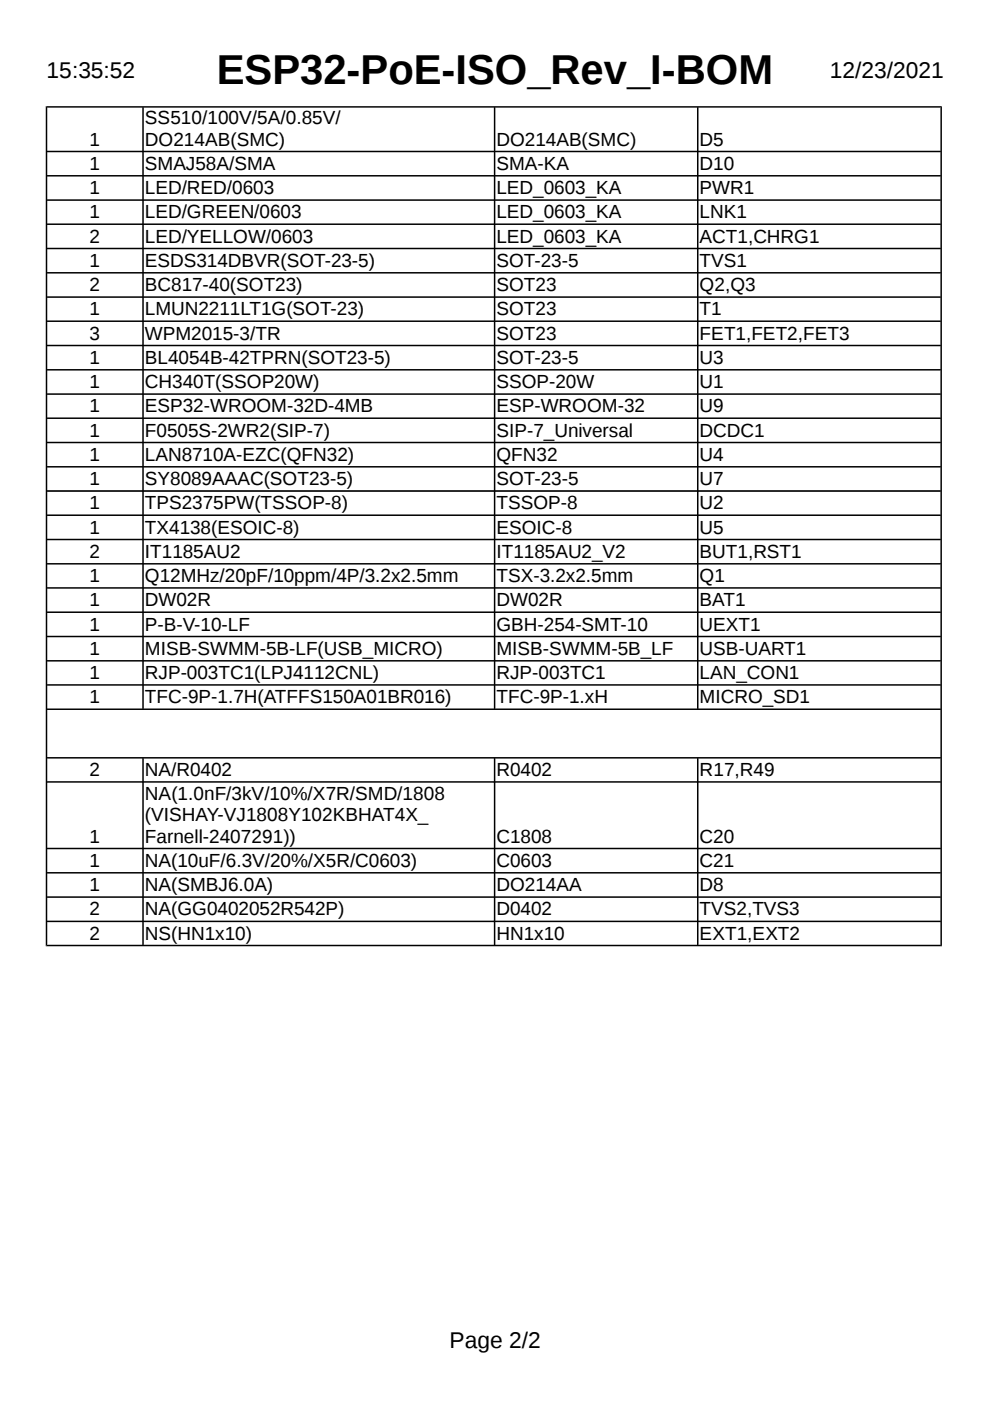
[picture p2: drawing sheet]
<svg xmlns="http://www.w3.org/2000/svg" width="210mm" height="297mm" viewBox="0 0 210 297" stroke-linecap="round" stroke-linejoin="round" font-family="sans-serif">
<defs><g id="words">
<text font-size="8.9" x="46" y="17.9">ESP32-PoE-ISO_Rev_I-BOM</text>
<g font-size="4.8">
<text x="9.9" y="16.5">15:35:52</text>
<text x="176" y="16.5">12/23/2021</text>
<text x="95.3" y="285.9">Page 2/2</text>
</g>
<g font-size="4">
<text x="30.7" y="26.4">SS510/100V/5A/0.85V/</text>
<text x="19" y="30.9">1</text>
<text x="30.7" y="30.9">DO214AB(SMC)</text>
<text x="105.3" y="30.9">DO214AB(SMC)</text>
<text x="148.3" y="30.9">D5</text>
<text x="19" y="36">1</text>
<text x="19" y="41.2">1</text>
<text x="30.7" y="36">SMAJ58A/SMA</text>
<text x="30.7" y="41.2">LED/RED/0603</text>
<text x="105.3" y="36">SMA-KA</text>
<text x="105.3" y="41.2">LED_0603_KA</text>
<text x="148.3" y="36">D10</text>
<text x="148.3" y="41.2">PWR1</text>
<text x="19" y="46.3">1</text>
<text x="30.7" y="46.3">LED/GREEN/0603</text>
<text x="105.3" y="46.3">LED_0603_KA</text>
<text x="148.3" y="46.3">LNK1</text>
<text x="19" y="51.5">2</text>
<text x="30.7" y="51.5">LED/YELLOW/0603</text>
<text x="105.3" y="51.5">LED_0603_KA</text>
<text x="148.3" y="51.5">ACT1,CHRG1</text>
<text x="19" y="56.6">1</text>
<text x="30.7" y="56.6">ESDS314DBVR(SOT-23-5)</text>
<text x="105.3" y="56.6">SOT-23-5</text>
<text x="148.3" y="56.6">TVS1</text>
<text x="19" y="61.7">2</text>
<text x="30.7" y="61.7">BC817-40(SOT23)</text>
<text x="105.3" y="61.7">SOT23</text>
<text x="148.3" y="61.8">Q2,Q3</text>
<text x="19" y="66.9">1</text>
<text x="30.7" y="66.9">LMUN2211LT1G(SOT-23)</text>
<text x="105.3" y="66.9">SOT23</text>
<text x="148.3" y="66.9">T1</text>
<text x="19" y="72">3</text>
<text x="19" y="77.2">1</text>
<text x="30.7" y="72">WPM2015-3/TR</text>
<text x="30.7" y="77.2">BL4054B-42TPRN(SOT23-5)</text>
<text x="105.3" y="72">SOT23</text>
<text x="105.3" y="77.2">SOT-23-5</text>
<text x="148.3" y="77.2">U3</text>
<text x="148.3" y="72">FET1,FET2,FET3</text>
<text x="19" y="82.3">1</text>
<text x="30.7" y="82.3">CH340T(SSOP20W)</text>
<text x="105.3" y="82.3">SSOP-20W</text>
<text x="148.3" y="82.3">U1</text>
<text x="19" y="87.5">1</text>
<text x="30.7" y="87.5">ESP32-WROOM-32D-4MB</text>
<text x="105.3" y="87.5">ESP-WROOM-32</text>
<text x="148.3" y="87.5">U9</text>
<text x="19" y="92.6">1</text>
<text x="30.7" y="92.6">F0505S-2WR2(SIP-7)</text>
<text x="105.3" y="92.6">SIP-7_Universal</text>
<text x="148.3" y="92.6">DCDC1</text>
<text x="19" y="97.7">1</text>
<text x="30.7" y="97.7">LAN8710A-EZC(QFN32)</text>
<text x="105.3" y="97.7">QFN32</text>
<text x="148.3" y="97.7">U4</text>
<text x="19" y="102.9">1</text>
<text x="30.7" y="102.9">SY8089AAAC(SOT23-5)</text>
<text x="105.3" y="102.9">SOT-23-5</text>
<text x="148.3" y="102.9">U7</text>
<text x="19" y="108">1</text>
<text x="19" y="113.2">1</text>
<text x="30.7" y="108">TPS2375PW(TSSOP-8)</text>
<text x="30.7" y="113.2">TX4138(ESOIC-8)</text>
<text x="105.3" y="108">TSSOP-8</text>
<text x="105.3" y="113.2">ESOIC-8</text>
<text x="148.3" y="108">U2</text>
<text x="148.3" y="113.2">U5</text>
<text x="19" y="118.3">2</text>
<text x="30.7" y="118.3">IT1185AU2</text>
<text x="105.3" y="118.3">IT1185AU2_V2</text>
<text x="148.3" y="118.3">BUT1,RST1</text>
<text x="19" y="123.4">1</text>
<text x="30.7" y="123.4">Q12MHz/20pF/10ppm/4P/3.2x2.5mm</text>
<text x="105.3" y="123.4">TSX-3.2x2.5mm</text>
<text x="148.3" y="123.4">Q1</text>
<text x="19" y="128.6">1</text>
<text x="30.7" y="128.6">DW02R</text>
<text x="105.3" y="128.6">DW02R</text>
<text x="148.3" y="128.6">BAT1</text>
<text x="19" y="133.7">1</text>
<text x="30.7" y="133.7">P-B-V-10-LF</text>
<text x="105.3" y="133.7">GBH-254-SMT-10</text>
<text x="148.3" y="133.7">UEXT1</text>
<text x="19" y="138.9">1</text>
<text x="30.7" y="138.9">MISB-SWMM-5B-LF(USB_MICRO)</text>
<text x="105.3" y="138.9">MISB-SWMM-5B_LF</text>
<text x="148.3" y="138.9">USB-UART1</text>
<text x="19" y="144">1</text>
<text x="19" y="149.2">1</text>
<text x="30.7" y="144">RJP-003TC1(LPJ4112CNL)</text>
<text x="30.7" y="149.2">TFC-9P-1.7H(ATFFS150A01BR016)</text>
<text x="105.3" y="144">RJP-003TC1</text>
<text x="105.3" y="149.2">TFC-9P-1.xH</text>
<text x="148.3" y="144">LAN_CON1</text>
<text x="148.3" y="149.2">MICRO_SD1</text>
<text x="19" y="164.6">2</text>
<text x="30.7" y="164.6">NA/R0402</text>
<text x="105.3" y="164.6">R0402</text>
<text x="148.3" y="164.6">R17,R49</text>
<text x="30.7" y="169.7">NA(1.0nF/3kV/10%/X7R/SMD/1808</text>
<text x="19" y="178.7">1</text>
<text x="30.7" y="174.2">(VISHAY-VJ1808Y102KBHAT4X_</text>
<text x="30.7" y="178.7">Farnell-2407291))</text>
<text x="105.3" y="178.7">C1808</text>
<text x="148.3" y="178.7">C20</text>
<text x="19" y="183.8">1</text>
<text x="30.7" y="183.8">NA(10uF/6.3V/20%/X5R/C0603)</text>
<text x="105.3" y="183.8">C0603</text>
<text x="148.3" y="183.8">C21</text>
<text x="19" y="189">1</text>
<text x="30.7" y="189">NA(SMBJ6.0A)</text>
<text x="105.3" y="189">DO214AA</text>
<text x="148.3" y="189">D8</text>
<text x="19" y="194.1">2</text>
<text x="30.7" y="194.1">NA(GG0402052R542P)</text>
<text x="105.3" y="194.1">D0402</text>
<text x="148.3" y="194.1">TVS2,TVS3</text>
<text x="19" y="199.2">2</text>
<text x="30.7" y="199.2">NS(HN1x10)</text>
<text x="105.3" y="199.2">HN1x10</text>
<text x="148.3" y="199.2">EXT1,EXT2</text>
</g>
</g></defs>
<g fill="#000">
<path d="M9.7 22.5h190l-.3 .3h-189.4z" fill-rule="evenodd"/>
<path d="M10 32h189.4l.1 .1-.1 .2h-189.4l-.1-.2z" fill-rule="evenodd"/>
<path d="M9.9 37.3l.1-.2h189.4l.1 .2-.1 .1h-189.4z" fill-rule="evenodd"/>
<path d="M10 42.3h189.4l.1 .1-.1 .2h-189.4l-.1-.2z" fill-rule="evenodd"/>
<path d="M10 47.4h189.4l.1 .2-.1 .1h-189.4l-.1-.1z" fill-rule="evenodd"/>
<path d="M10 52.5h189.4l.1 .2-.1 .1h-189.4l-.1-.1z" fill-rule="evenodd"/>
<path d="M10 57.7h189.4l.1 .1-.1 .2h-189.4l-.1-.2z" fill-rule="evenodd"/>
<path d="M10 62.8h189.4l.1 .2-.1 .1h-189.4l-.1-.1z" fill-rule="evenodd"/>
<path d="M10 67.9h189.4l.1 .2-.1 .2h-189.4l-.1-.2z" fill-rule="evenodd"/>
<path d="M10 73.1h189.4l.1 .2-.1 .1h-189.4l-.1-.1z" fill-rule="evenodd"/>
<path d="M10 78.2h189.4l.1 .2-.1 .2h-189.4l-.1-.2z" fill-rule="evenodd"/>
<path d="M9.9 83.5l.1-.1h189.4l.1 .1-.1 .2h-189.4z" fill-rule="evenodd"/>
<path d="M10 88.5h189.4l.1 .2-.1 .1h-189.4l-.1-.1z" fill-rule="evenodd"/>
<path d="M10 93.7h189.4l.1 .1-.1 .2h-189.4l-.1-.2z" fill-rule="evenodd"/>
<path d="M10 98.8h189.4l.1 .2-.1 .1h-189.4l-.1-.1z" fill-rule="evenodd"/>
<path d="M10 103.9h189.4l.1 .2-.1 .2h-189.4l-.1-.2z" fill-rule="evenodd"/>
<path d="M10 109.1h189.4l.1 .2-.1 .1h-189.4l-.1-.1z" fill-rule="evenodd"/>
<path d="M10 114.2h189.4l.1 .2-.1 .1h-189.4l-.1-.1z" fill-rule="evenodd"/>
<path d="M9.9 119.5l.1-.1h189.4l.1 .1-.1 .2h-189.4z" fill-rule="evenodd"/>
<path d="M10 124.5h189.4l.1 .2-.1 .1h-189.4l-.1-.1z" fill-rule="evenodd"/>
<path d="M10 129.6h189.4l.1 .2-.1 .2h-189.4l-.1-.2z" fill-rule="evenodd"/>
<path d="M9.9 134.9l.1-.1h189.4l.1 .1-.1 .2h-189.4z" fill-rule="evenodd"/>
<path d="M9.9 140.1l.1-.2h189.4l.1 .2-.1 .2h-189.4z" fill-rule="evenodd"/>
<path d="M10 145.1h189.4l.1 .1-.1 .2h-189.4l-.1-.2z" fill-rule="evenodd"/>
<path d="M10 150.2h189.4l.1 .2-.1 .1h-189.4l-.1-.1z" fill-rule="evenodd"/>
<path d="M30.3 22.6l.2 .2v127.4l-.2 .2-.1-.2v-127.4z" fill-rule="evenodd"/>
<path d="M104.7 22.8l.2-.2 .1 .2v127.4l-.1 .2-.2-.2z" fill-rule="evenodd"/>
<path d="M147.8 22.8l.2-.2 .1 .2v127.4l-.1 .2-.2-.2z" fill-rule="evenodd"/>
<path d="M9.9 160.7l.1-.2h189.4l.1 .2-.1 .1h-189.4z" fill-rule="evenodd"/>
<path d="M10 165.6h189.4l.1 .2-.1 .1h-189.4l-.1-.1z" fill-rule="evenodd"/>
<path d="M10 179.7h189.4l.1 .2-.1 .2h-189.4l-.1-.2z" fill-rule="evenodd"/>
<path d="M10 184.9h189.4l.1 .2-.1 .1h-189.4l-.1-.1z" fill-rule="evenodd"/>
<path d="M9.9 190.2l.1-.2h189.4l.1 .2-.1 .2h-189.4z" fill-rule="evenodd"/>
<path d="M10 195.2h189.4l.1 .1-.1 .2h-189.4l-.1-.2z" fill-rule="evenodd"/>
<path d="M9.7 22.5l.3 .3v177.5l-.3 .3z" fill-rule="evenodd"/>
<path d="M10 200.3h189.4l.3 .3h-190z" fill-rule="evenodd"/>
<path d="M30.3 160.7l.2 .1v39.5l-.2 .2-.1-.2v-39.5z" fill-rule="evenodd"/>
<path d="M104.7 160.8l.2-.1 .1 .1v39.5l-.1 .2-.2-.2z" fill-rule="evenodd"/>
<path d="M147.8 160.8l.2-.1 .1 .1v39.5l-.1 .2-.2-.2z" fill-rule="evenodd"/>
<path d="M199.5 22.6l.2-.1v178.1l-.3-.3v-177.5z" fill-rule="evenodd"/>
</g>
<use href="#words"/>
</svg>
